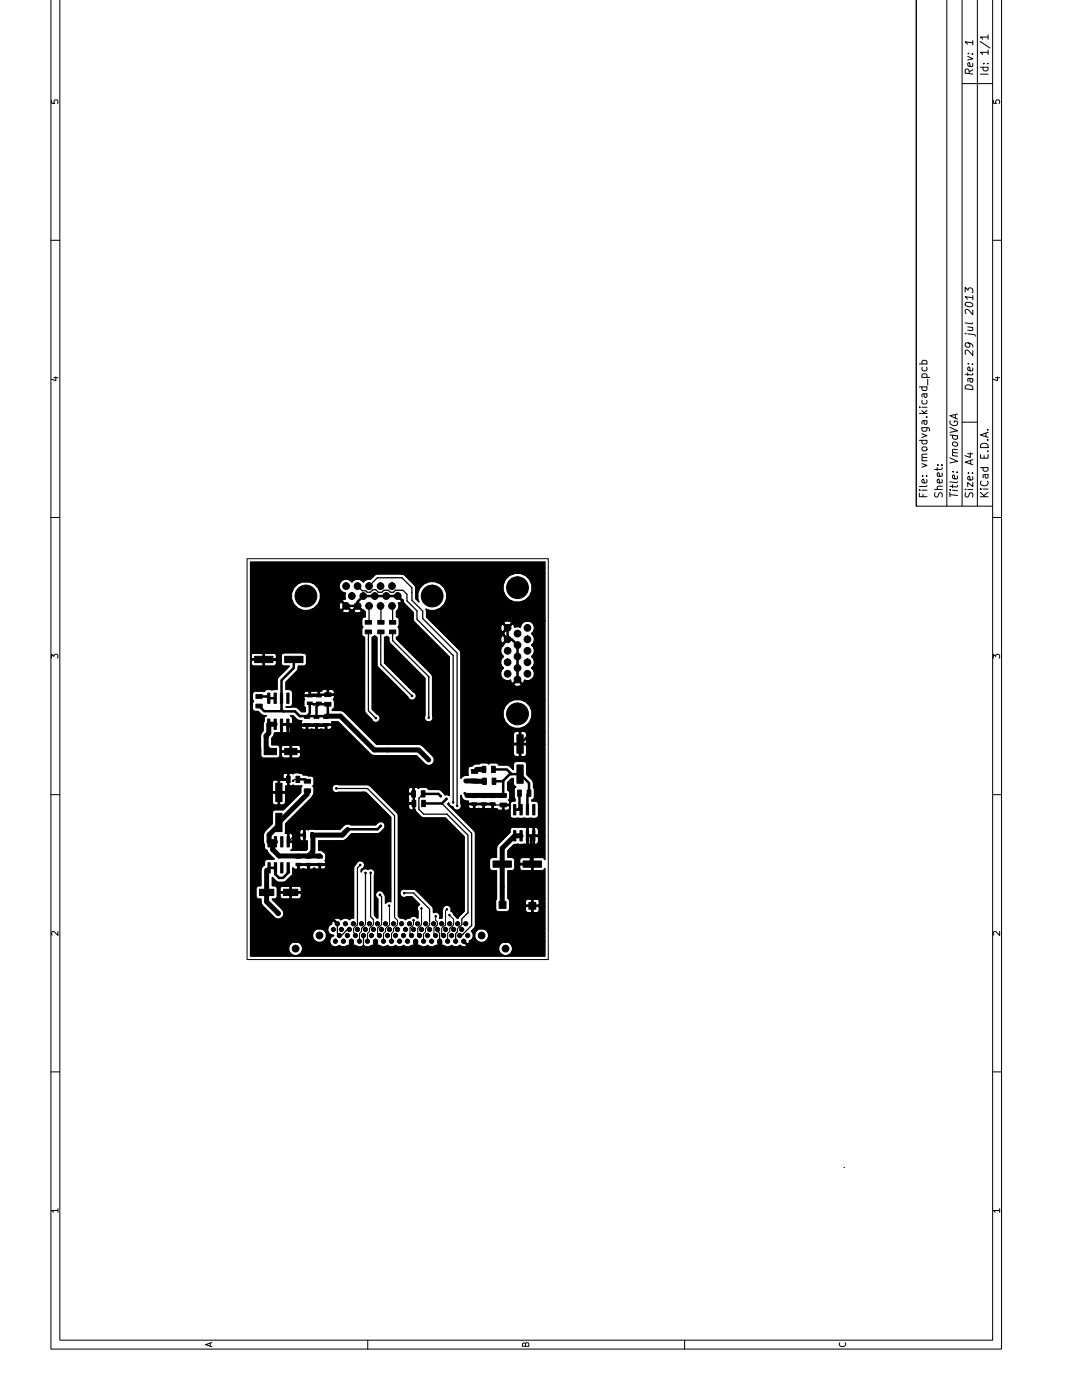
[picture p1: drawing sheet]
<svg xmlns="http://www.w3.org/2000/svg" width="216mm" height="279mm" viewBox="0 0 216 279" stroke-linecap="round" stroke-linejoin="round" font-family="sans-serif">
<g fill="none" stroke="#000" stroke-width=".2">
<path d="M10.2 -.1v269.3h189.6v-269.2M11.9 -.1v267.6h186.2v-267.5M182.8 0v101h15.3M188.9 0v101M192 0v101M195 0v101M10.3 20v.6l.6 .1-.1-.2v-.4l.2-.2 .4 .1 .2 .2-.2 .5M192 16.7h6.1M193.1 11.2l1 .5-1 .3M193.2 10.7h.1M193.4 14.7l-.1-.7-.2-.2h-.4l-.1 .2v.6l1.5 .2M194 10.8h.1"/>
<path d="M194 12.7l.1 .4-.2 .2-.7-.2v-.5l.3-.1 .1 .8M194.1 8.5l-1.5-.1 .4 .4M194.1 8.1v.9M194.1 13.9l-.7 .4M195.6 8.3l1.9 1.3M195.6 14.8h1.6M195.6 13.4h1.6M196.2 13.4l-.1 .5 .3 .2 .7-.1v-.6M196.2 12.7h.2M197 12.7h.2M197.2 10.4h-1.6l.5 .5M197.2 7.4h-1.6l.5 .4"/>
<path d="M197.2 7v.8M197.2 10v.9M198.2 20v.6l.6 .1-.1-.2v-.4l.2-.2 .5 .1 .1 .2-.1 .5M10.2 48h1.7M192.6 58.3v-1l.6 .6 .1-.4 .7 .1 .1 .2-.1 .7M194.1 59.4l-1.5-.2 .4 .5M194.1 59v.8M198.1 48h1.7M10.7 75.4h.9M11.1 75.2v.8l-.9-.3M183.4 77.2h1.6M183.4 72.6h1.6"/>
<path d="M184 75.3h1.5M184 79.9v.4l.2 .3 .7-.1v-.6M184 77.2v.4l.2 .3 .7-.1v-.6M184 73.3v.4l.2 .3 .7-.1v-.6M184 75.3v-.4l.2-.3 .7 .1v.6M184 72.6v-.4l.2-.3 .7 .2v.5M184.3 78.6l.1 .5 .2 .2 .4-.2-.1-.5M185 78.6l-1 .1v.5M185.1 75.7v1.1M192.6 66.6h.1M192.7 60.5a.8 .8 0 0 1 .9-.2 .8 .8 0 0 1 .4 .8 .8 .8 0 0 1-.9 .2 .8 .8 0 0 1-.4-.8zM192.7 77a.88 .88 0 0 1 1-.1 .88 .88 0 0 1 .4 .9l-1.5-.2z"/>
<path d="M193.1 66.6l1.3 .2 .2 .3M193.1 74.4v.6M193.1 65.2l1 .2M193.2 72.6h.1M193.2 68.4l.3 .4v.3l-.3 .2-.5-.2-.1-.4 .1-.2a1.12 1.12 0 0 1 1.4 .5v.3M193.5 75.5l.1 .7 .3 .1 .2-.2-.1-.5M194 72.7h.1M194 65.3l.1 .3-.1 .3h-.9M194 73.4v.6h-.7l-.2-.3 .1-.4h.3l.1 .7M194.1 74.5l-.2 .3-1.3-.1M194.1 75.6h-.9v.5M194.1 64.4l-.2 .2-1.3-.2"/>
<path d="M194.1 70v1l-1.1-1.1h-.3l-.1 .2 .1 .6M194.1 61.9v.9l-1.1-1.1-.3 .1-.1 .2 .1 .6M198.6 75.4h.9M199 75.2v.8l-.9-.3M183.4 81.3h.2M183.4 82.5h1.6M183.4 97.8h.2M183.4 98.4v.7h1.6M183.4 87.9h1.6M184 81.9l.5 .6M184 81.3h1M184 92.5l1 .4-1 .4"/>
<path d="M184 86.6l1 .3-1 .4M184 85.3h1.2l.3 .3-.1 .4M184 97.8h1M184 91.9h1M184 87.9v.4l.2 .3 .7-.1v-.6M184 85.3v.5l.2 .3 .7-.2v-.6M184 95h.2M184.1 89.3h.7l.2 .2-.1 .3-.2 .2-.6-.1-.1-.2zM184.2 98.6v.5M184.3 84l.1 .5 .2 .2 .4-.2-.1-.5M184.8 95h.2M184.8 83.2h.2"/>
<path d="M184.9 95.7l.1 .5-.2 .2-.8-.1v-.6l.3-.1 .2 .8M185 81.9l-.6 .5M185 90.6l-1 .1v.4l.2 .2M185 96.9l-.2 .2h-1.4M185 84h-1v.6M185 91.3l-1 .1v.3l.1 .2M186.5 97.7h1.5M186.6 98.3l-.1 .6 .3 .3 .3-.1 .3-.7h.5l.1 .2-.1 .6M187 93.3v.6M187.1 92.8h.1M187.9 92.8h.1M187.9 95.7l.1 .5-.2 .2-.7-.1v-.6l.3-.1 .1 .8"/>
<path d="M187.9 94.4l.1 .4-.2 .3-.7-.1v-.6l.3-.1 .1 .8M188 93.3l-.2 .4h-1.3M188 97l-.9 .1-.1 .4 .1 .2M189.5 91.4l1.6 .7-1.6 .3M189.5 85.3l1.6 .7-1.6 .3M189.5 86.8l1.6 .2M189.5 97.8h.2M189.5 98.3v.8M189.5 98.7l1.6 .2M189.6 84a.78 .78 0 0 0 .5 .9 .78 .78 0 0 0 1-.4l-.2-.4-.5-.1v.3M190 90.9l1.1 .2M190.1 96.7v.6"/>
<path d="M190.1 97.8l1 .1M190.1 86.9l-.1 .4 .3 .3h.7v-.6M190.1 94.1h.2M190.1 88.3l.2-.1 .6 .2 .2 .2-.1 .3-.2 .2-.6-.2-.2-.2zM190.6 82.7v.8M190.9 94.2h.2M191 95l.1 .4-.3 .2-.7-.2v-.5l.3-.1 .2 .8M191.1 89.7h-1a.38 .38 0 0 0 .2 .6M191.1 82.6l-1.6 .4 1.6 .7M191.1 90.4h-1l-.1 .3 .2 .2M191.1 96.9l-.3 .3-1.3-.2M191.1 96.1l-.3 .2-1.3-.1"/>
<path d="M192 84.3h3M192.6 97.7h.1M192.7 98.3l-.1 .6 .3 .3 .3-.1 .3-.7h.5l.1 .2-.1 .6M193.1 90.6h1M193.1 97.7h1M193.2 94.4h.1M193.6 90.3v1l-1.1-.4M193.7 91.9v.7M194 94.4h.1M194 95.1l.1 .5-.2 .2-.7-.1v-.6h.3l.1 .7M194.1 91.7l-1.5 .5 1.5 .5M194.1 96.3v.8l-1-.8v.8"/>
<path d="M195.6 97.6h.2M195.6 98.3l.9 .8M195.6 90.7v.7h1.6v-.7M195.6 99.1h1.6M195.6 93.3h1.6M195.8 96a.61 .61 0 0 0 0 .8 .61 .61 0 0 0 .7 .2 .57 .57 0 0 0 .6-.3 .57 .57 0 0 0-.1-.7M195.9 88.6a.8 .8 0 0 1 .9-.1 .8 .8 0 0 1 .4 .8h-1.6v-.3zM196.1 97.6h1.1M196.2 93.3l-.1 .5 .3 .2 .7-.1v-.6M196.4 90.9v.5M196.5 94.7l.1 .5 .2 .2 .4-.2-.1-.5M196.7 86.4v.8"/>
<path d="M197 90.1h.2M197 87.8h.2M197 85.8h.2M197.2 94.7l-1 .1v.6M197.2 86.3l-1.6 .5 1.6 .5M197.2 98.3l-.9 .6M10.2 103.3h1.7M49.3 111.5v80M49.3 111.5h60M109.4 111.5v80h-60.1M198.1 103.3h1.7M10.3 131.4v-.8l.5 .4 .1-.4h.5l.2 .2-.2 .6"/>
<path d="M198.2 131.4v-.8l.5 .4 .1-.4h.6l.1 .2-.1 .6M10.2 158.6h1.7M198.1 158.6h1.7M96.5 160.5v.5M11.6 185.9v.8l-.9-.8-.4 .2 .1 .5M70.9 185h.1M70.9 185l-.3 .3v.8l.3 .3v.3M71.3 184.6l-.4 .4M71.7 187.8h.1M72.9 183.7v.8l-.8 .8v.6l-.4 .4v1.5M74.1 185l-.4 .3v.6l-.4 .4v1.5M74.1 185h.1"/>
<path d="M74.5 183.5v1l-.4 .5M75.7 184.9h.1M75.7 184.9l-.4 .4v1l.4 .4M76.1 183.6v.9l-.3 .4M77.3 184.9a.98 .98 0 0 0-.4 1l-.4 .4v1.5M77.3 184.9h.1M77.6 180.8l.1 3.8-.4 .3M78.6 185.9l-.5 .4v1.5M78.7 183.1l.6 .6v.8l-.8 .8v.6M82.5 183.7v.9l-.7 .6v1.2l.3 .3M83.7 184.9h.1M83.7 184.9l-.3 .4v1l.3 .4"/>
<path d="M83.8 184.8l-.1 .1M84.1 181.3v3.3l-.3 .2M85.3 185h.1M85.7 183.8a1.41 1.41 0 0 1-.8 1.5v.7l-.4 .4v1.5M86.9 185l-.3 .2v1.2l.3 .3M86.9 185h.1M86.9 182.9v.8l.4 .3v.6l-.4 .4M87 184.8h.1M88.9 184.5v.1M88.9 184.6l-.8 .7v1l.4 .4M89.2 181.5l-.3 .3v2.8M89.7 182.6l.8 .9v1.1l-.7 .7v.6l-.5 .4v1.6"/>
<path d="M91.7 184.9l-.4 .4v.2M92.1 184.4l-.5 .6M109.2 191.5h.1M199.5 185.9v.8l-.9-.8-.4 .2 .1 .5M10.2 213.9h1.7M198.1 213.9h1.7M168.4 233h.1M11.6 241.6h-1.3l.4 .3M11.6 241.2v.7M199.5 241.6h-1.3l.4 .3M199.5 241.2v.7M41.9 268v.7"/>
<path d="M42.3 267.9l-1.3 .5 1.3 .4M73.4 267.5v1.7M104.9 268.3l.2-.3 .4 .2v.5h-1.3l.2-.6h.4l.1 .6M136.6 267.5v1.7M167.6 268a.6 .6 0 0 0 .4 .8 .6 .6 0 0 0 .7-.6l-.1-.2"/>
</g>
<g fill="#000" stroke="#000" stroke-width=".2">
<path d="M72.5 118.8l.2 .1-.2 .2-.2-.1zM74.8 118.8l.2 .1-.2 .2-.2-.1zM77.1 118.8l.2 .1-.2 .2-.2-.1zM50 112.2h58.7v2.2h-6l-.3 .1h-27.1l-.5 .3-.9 .8h-.5l-.5 .2-.4 .4-.4-.4a1.4 1.4 0 0 0-1.9 .4 1.37 1.37 0 0 0-2.2-.1h-7.5l-1.1 .4a2.94 2.94 0 0 0 0 4.9 2.94 2.94 0 0 0 4.5-1.9 2.94 2.94 0 0 0-3.4-3.4h7.5l-.1 .1a1.39 1.39 0 0 0 1.1 2.2l-.2 .8 .2 .3-.7 .2v.3l.1 .1-.6 .1-.1 .5v.6l.1 .4h.3l.8-.8-.8-.8h.3l1 1h-.3l-.8 .8v.2a1 1 0 0 0 1.6-.2l-.8-.8h.3l.6 .6h.4l1-1 .3 .4h-.3l-.8 .8v.2a1 1 0 0 0 1.5-.2l-.7-.8h.3l1.2 1v1a.64 .64 0 0 0-.7 .8v.9l.2 .4-.2 .3v1.2l.2 .4 .4 .1v3.1l-22.4 .1a.77 .77 0 0 0-.1 1.1h2.2v-1.1l-.2-.1h-1.7h4.1h-1.8l-.1 .1v1.1h2.2l.2-.2a.82 .82 0 0 0-.5-1h1.9l-.2 .1a1.25 1.25 0 0 0-.3 1.3h-5.8l-.2 .2a.82 .82 0 0 0 .5 1h1.7l.2-.1v-1.1h.3v1.1l.1 .1 2-.1a.77 .77 0 0 0 .1-1.1h1.1v.7a.65 .65 0 0 0 .8 .5h.8l-2.3 2.5-.1 2.2h-1.2a1.05 1.05 0 0 0-1.4 .4l-1.8-.1-.4 .3-.1 1.4 .2 .4-.2 .3v1.2a.83 .83 0 0 0 1.1 .5 1.54 1.54 0 0 0 1.7 .8 .8 .8 0 0 0-.5 1.1l-.2 .6v1.3l-.4 .6-.1 .4v4l.5 .5h2.9a.65 .65 0 0 0 .5-.7l-.1-1.7-.4-.3h-1.2v-1.3l.5-.6 .1-.4h1.1l.1-.2v-1.7h2.2l.2-.1a1.24 1.24 0 0 0-.3-1.4h-.1h.5l1 .8 .7 .1-.2 .6 .2 .1h5.9l.2-.1-.1-.3h1.3l.6 .6h-11.8v1.4l.2 .2h.7l.1-.2v-1.4h.3v1.4l.3 .2a.65 .65 0 0 0 .5-.8v-.7l-.2-.1 10 .1h-8l-.2 .1a.62 .62 0 0 0 .6 .7h.4l.1-.2v-.6h.3v.6l.1 .2 .7-.1 .7 .1 .1-.2v-.6h.3v.6l.1 .2 .7-.1 .7 .1 .1-.2v-.6h.3v.6l.1 .2a.71 .71 0 0 0 1-.5l-.2-.3h2.1l3.8 3.8-15.6 .1a.77 .77 0 0 0-.1 1.2h1.6v-1.1l-.1-.2h-1.2h2.9h-1.2l-.1 .2v1.1h1.6l.2-.2a.82 .82 0 0 0-.5-1.1h12.5l1.5 1.5h-17.2l-.2 .2a.82 .82 0 0 0 .5 1h1.2l.1-.1v-1.1h.3v1.1l.1 .1 1.4-.1a.77 .77 0 0 0 .1-1.1h13.7l.7 .6 .5 .1h8.4l1.6 1.7a1.14 1.14 0 0 0 1.7 0 1.14 1.14 0 0 0 0-1.6l-2.4-2.3-8.8-.1-6.5-6.4-.8-.3h-1.6v-.2l.4-.5v-1.1l-.2-.4a.52 .52 0 0 0 .1-.8h-1.3v-1.1l-.2-.1h-.5l-.4 .3h-3.1a.5 .5 0 0 0-.3 .8h.9v-.7l-.3-.1h.9l-.4 .1v.7h1.6v-.7l-.3-.1h.9l-.4 .1v1h-2.9l-.2 .1 .2 .5-.2 .3v.9l.3 .4v.8h-.7l-1-.8-2.1-.1h.8l.4-.3 .1-2.7a.65 .65 0 0 0-.8-.5h-.5v-1.5l2.2-2.2 .1-.3 .1-.7h1.2l.4-.2 .1-1.9a.65 .65 0 0 0-.8-.5h12.4v7.3h-7.1l-.2 .1v.8h1.1l.1-.1a.66 .66 0 0 0-.7-.8h6.8v4.5l1.5 1.7a.87 .87 0 0 0 1.4 .1 .87 .87 0 0 0-.5-1.4l-.9-1v-14.3l.5-.3 .4 .3 .1 5.7 6.2 6.5a.87 .87 0 0 0 1.4 0 .87 .87 0 0 0-.4-1.3l-5.8-5.8v-5.1l.5-.2 .4 .2a1.19 1.19 0 0 0 .2 1.2l7 7v7.4a.87 .87 0 0 0 .8 1.3 .87 .87 0 0 0 .7-1.3v-8.1l-7.2-7.2 .1-.3a.65 .65 0 0 0 .5-.8v-.9l-.3-.3 .3-.4v-1.2l-.3-.4-.3-.1v-1.1a1.31 1.31 0 0 0 .4-1.7l.6-.1 .1-.3-1-.9 .2-.2 1 .9 .3 .7 1.7 1.8v1.4l.3 .5 7 7v23.1h-30.8l-.4 .3-.4-.3-1.4 .1a.77 .77 0 0 0-.1 1.1h.8v-1l-.4-.2h1.1l-.4 .2v1.2h-2.6a.65 .65 0 0 0-.8 .5v1.8l.2 .1h1v-2.2l-.4-.2h1.1l-.4 .2v2.2h1l.2-.1v-1l.4-.2v-1l-1.2-.1h1.5v1.1a.72 .72 0 0 0 .9 0l.3 .2h1.4a1.23 1.23 0 0 0-.3 1.3l-5.5 .1-.2 .1v1.8a.74 .74 0 0 0 1.2 .3v-2.2h.3v2.2l.1 .2a.82 .82 0 0 0 1.1-.5v-1.8l-.2-.1h3.1l-3.4 3.3h-1.7l-.4 .3-.1 2.5-1.7 1.8a3.4 3.4 0 0 0 .2 2.4l.1 .9 .4 .2 .3 .7 1.1 1.1-1.7 .1a1.01 1.01 0 0 0-.2 1l-.6 .7-.1 .4v3.1l-.8 .1-.2 .4v1.6a.75 .75 0 0 0 1 .5l.1 1 .2 .4 2.2 2.2a1.14 1.14 0 0 0 1.7 .2 1.14 1.14 0 0 0 0-1.7l-2-2 .5-.1 .4-.2 .1-1.9a.75 .75 0 0 0-1-.5v-1.7a1.96 1.96 0 0 0 2.8 .7l1.2-1.1 .1-1.5 .5 .3h.4l.1-.2v-.9h5.5l.1-.2-.1-.5a1.36 1.36 0 0 0-1.3-2v-1.9h4.7a1.89 1.89 0 0 0 1.3-.9l.5-.5 5.5-.1 1-.8a.89 .89 0 0 0 0-1.3 .89 .89 0 0 0-1.2 0l-.5 .4h-4.9a1.08 1.08 0 0 0-1.4 .1l-.8 .8h-5.1a1.23 1.23 0 0 0-1.2 .1l-.3-.1h-.9l-.4 .2-.1 .6h-2l-.2 .1v1.5h.7l.1-.2a1.24 1.24 0 0 0-.2-1.3l-.3-.1h1.9l.1 .2h.7v-.9l-.3-.1h.9l-.3 .1v1.2h-1l-.1 .1v.5a.5 .5 0 0 0 .8 .3v-.9h.3v.9l.1 .2 .3-.1v1.7l-.2 .2h-3.1l.2-.1a1.24 1.24 0 0 0 .2-1.3l-.1-.2h-.9v-1.7l-.2-.1h-.3l.1-1.9 5.1-5.1 .5-.7 .1-1.3-.3-.4 .3-.4v-1.2a.85 .85 0 0 0-1.2-.5l-1-.1-.3-.4-.4-.1h29.9v4.6l-.4-.2h-.5l-1-1h-2.3a.63 .63 0 0 0-.7-.5h-.9l-.4 .3-.4-.3h-1.1a.74 .74 0 0 0-.4 1.2h.8v-1l-.4-.2h1.1l-.4 .2v1.3h-1.1l-.2 .1 .1 1.4 .2 .1h.8l-.1-1.6h.3v1.9h-1l-.2 .1 .1 .8a.54 .54 0 0 0 .9 .1v-1h.2v1l.2 .3 1.3 1.4h4.7l3.7 3.8v14.8l-1.2 1.4h-.2l-.7-.7-.1-.4-.4-.3a.88 .88 0 0 0-.7-1.2 .88 .88 0 0 0-1 .9l-.1 1.7-.5 .1a.87 .87 0 0 0-.2-1.1 .87 .87 0 0 0-1-.1v-.7l-.2-.5-3.3-3.2-.5-.2-1.7-.1a.88 .88 0 0 0-1 1 .88 .88 0 0 0 1.4 .6h1l1.5 1.5a.85 .85 0 0 0-.3 1.3v1.4h-.1a.87 .87 0 0 0-1.5 0h-.3l-.6 .3-.6-.3h-.4l-.4-.3-.1-20.4-5.8-5.8-6.1-.1-.2-.1a.87 .87 0 0 0-1.1 1 .87 .87 0 0 0 1.3 .6h5.5l5 5v16.9l-.5-.1-.6 .4v-1.3l-.3-.7a.87 .87 0 0 0-1.4-.4 .87 .87 0 0 0 .2 1.5v3.8h-.2l-.5-.6 .1-8.2a.89 .89 0 0 0-.4-.9 .89 .89 0 0 0-1 0 .87 .87 0 0 0-1.3 .5v-.5a.87 .87 0 0 0 .4-1.5 .87 .87 0 0 0-1.4 .4l-.3 .3h-11.1v.6l.1 .2 .8-.2 .7 .2 .1-.2v-.6h.3v.6l.1 .2h.5l.4-.3 .4 .3h.4l.2-.2v-.6h.2v.6a.57 .57 0 0 0 .8 .1 .57 .57 0 0 0 .2-.7h5.9l-.2 .5v3.6h-14.2a.74 .74 0 0 0-.4 1.2h1.9v-1.1l-.2-.1h-1.3h3.2h-1.3l-.2 .1v1.1h1.9l.1-.2a.82 .82 0 0 0-.5-1h11v1.4h-14.6l-.1 .2a.82 .82 0 0 0 .5 1h1.3l.2-.1v-1.1h.2v1.1l.2 .1 1.6-.1a.77 .77 0 0 0 .1-1.1h10.6v5l-.9 .3-.1-.1a1.84 1.84 0 0 0-1.7 .2v-.3l-.4-.1-.8 .1v.3l.8 .8-.2 .1-.8-.8-.2 .1-.1 .6-.6 .5-.2 .4h-1.9a1.4 1.4 0 0 0-1.1 1.2 1.4 1.4 0 0 0 .7 1.4h-4.4l-.5 .2a1.41 1.41 0 0 0 0 2.4 1.41 1.41 0 0 0 2.2-.9 1.41 1.41 0 0 0-1.7-1.7h4.4l.4 .2a1.41 1.41 0 0 0 1.7-1.4 1.41 1.41 0 0 0-1.7-1.4h1.9v.4a1.11 1.11 0 0 0 1.2 .9v.2l-.3 .1a1.15 1.15 0 0 0-.3 1.7 1.15 1.15 0 0 0 1.7 .1 1.08 1.08 0 0 0 1.6 0l.2-.1v.3l.5 .1 .7-.1v-.3l.4 .2a1.1 1.1 0 0 0 1.4-.1 1.08 1.08 0 0 0 1.6 0l.2-.1v.3l.5 .1 .7-.1v-.3l.4 .2a1.1 1.1 0 0 0 1.4-.1 1.08 1.08 0 0 0 1.6 0 1.08 1.08 0 0 0 1.6 0 1.08 1.08 0 0 0 1.6 0l.2-.1v.3l.5 .1 .7-.1v-.3l.4 .2a1.1 1.1 0 0 0 1.4-.1 1.08 1.08 0 0 0 1.6 0l.2-.1v.3l.5 .1 .7-.1v-.3l.4 .2a1.1 1.1 0 0 0 1.4-.1 1.08 1.08 0 0 0 1.6 0l.2-.1v.3l.5 .1 .7-.1v-.3l-.8-.8 .2-.1 .8 .8 .2-.1 .2-.6 .3-.1a1.14 1.14 0 0 0 .1-1.9l.5-.5 .3-.6v-18.4l-.3-.5-5.3-5.3 .3-.2a.83 .83 0 0 0 .8 .7 .87 .87 0 0 0 1.1 .7 .87 .87 0 0 0 .5-1.3v-1.6a1.29 1.29 0 0 0 1.5 1.1l-.1 .3 .2 .1h4.9v.3h-4.9a.57 .57 0 0 0 .1 .7 .57 .57 0 0 0 .8 0v-.7h.2v.7l.2 .1 .7-.1 .6 .1 .2-.1v-.7h.2v.7l.2 .1h1.2l.2-.1v-.7h.2v.7l.2 .1 .6 .1a.77 .77 0 0 0 1.1 .1v-1.1h1.3a.52 .52 0 0 0-.1-.8l.2-.4v-1.1l-.4-.5v-1.5l.8-.8h.3v1.1l.5 .5-.3 .5v1.6l.2 .4v.4l-.8 .1-.2 .4v.4h-1.3v.8a.66 .66 0 0 0 .9 .1 .66 .66 0 0 0 .2-.9h.2v2a1.07 1.07 0 0 0 1.5 .5l3.9-.1 .2-.4 .1-2.4a.65 .65 0 0 0-.8-.5h-.6v-.3l.5-.5v-1.6l-.2-.4a1.62 1.62 0 0 0-.2-1.4l-1.1-1.1v-2.1a.65 .65 0 0 0-.8-.5l-1.6 .1-.3 .4v1.1l-.9-.9h-2a.63 .63 0 0 0-.7-.5h-.9l-.4 .3-.1-.2a5.5 5.5 0 0 0-3.1 .5l-.4 .1a.65 .65 0 0 0-.5 .7v1.1a1.3 1.3 0 0 0-1.4 .6v-25l-.3-.5-6.6-6.7-.1-1.5 .7 .2a2.93 2.93 0 0 0 3.5-2.8 2.93 2.93 0 0 0-3.5-2.9 2.93 2.93 0 0 0-2.1 4l-.6-.6-.1-2.5-2.2-2.2-.5-.3h22.2a2.93 2.93 0 0 0-1.6 4.4 2.93 2.93 0 0 0 4.6 .5 2.93 2.93 0 0 0-.5-4.6l-1.1-.4h-1.1h6v9.5h-7.8l-.3 .2-.1 .2 .2 .2-.6 .1-.2 .5 .2 .9 .2 .1 .8-.8-.8-.8h.4l.6 .6 .8-.8-.1-.2-.5-.2h7.2h-3.7l-.5 .2-.4 .4-.2 .7-.9-.1-.3 .1-.2-.6-.2-.1-1.8 1.8v.3l.2 .2-.6 .1-.2 .5 .2 .9 .2 .1 .8-.8-.8-.8h.4l.8 .8-1 1v.1a1.4 1.4 0 0 0 0 2.3 1.39 1.39 0 0 0 0 2.3 1.39 1.39 0 0 0-.4 1.9 1.39 1.39 0 0 0 1.8 .5l.2 .6 .2 .1 1-1 .3 .4h-.3l-.8 .8v.2a1 1 0 0 0 1.6-.2l-.8-.8h.3l.6 .6 .3-.1 .2-.6a1.39 1.39 0 0 0 1.8-.5 1.39 1.39 0 0 0-.4-1.9 1.39 1.39 0 0 0 0-2.3 1.39 1.39 0 0 0 0-2.3 1.39 1.39 0 0 0 0-2.2 1.41 1.41 0 0 0 .4-1.8 1.41 1.41 0 0 0-1.5-.8h3.7v15.7h-6l-1.1 .4a2.94 2.94 0 0 0 0 4.9 2.94 2.94 0 0 0 4.5-1.8 2.94 2.94 0 0 0-3.4-3.5h6v6.4h-5.8l-.5 .5v1.7l.2 .2h1v-2.3l-.4-.1h1.1l-.4 .1v2.3h1l.2-.2v-1.7a.65 .65 0 0 0-.8-.5h4.4v2.6h-6.1l-.2 .2 .1 1.9a.77 .77 0 0 0 1.1 .2v-2.3h.3v2.3l.2 .1a.82 .82 0 0 0 1-.5v-1.7l-.2-.2h3.8v16.5h-5.6a1.16 1.16 0 0 0-1.2 .2l-.1 .8-2.6 2.8-.1 2.2h-.9a.65 .65 0 0 0-.5 .8l.1 1.6 .4 .3h.9v5.6l-.2 .3v1.8a.65 .65 0 0 0 .7 .5h1.6l.5-.5v-1.8l-.4-.4v-5.5h.9l.4-.3 .1-1.9-.5-.5h-.9v-1.3l1.3-1.3h2.4l.1-.1v-3.2l-.3-.1h.9l-.3 .1v1.5h1v-1.5l-.3-.1h.8l-.3 .1v1.5h.7l.1-.2 .1-.7a.65 .65 0 0 0-.6-.7h1.8v1.8h-3.3v1.5l.1 .1h.7l.2-.1v-1.5h.2v1.5l.2 .1a.63 .63 0 0 0 .7-.7l-.1-.7-.1-.2h1.4v4.7l-.5-.5h-4a.74 .74 0 0 0-.4 1.2h2.3v-1l-.2-.2h-1.7h4h-1.7l-.2 .2 .1 1.3h-2.6l-.1 .1a.82 .82 0 0 0 .5 1.1h1.7l.2-.2v-1h.2v1l.2 .2h1.7l.5-.5v6.1h-3.1a.65 .65 0 0 0-.8 .5v.6l.2 .1h1.1v-1.1l-.2-.1h-.3h1.3h-.4l-.2 .1v1.1h1.2l.1-.1-.1-.9-.6-.2h1.8v1.5h-3.7l-.2 .2v.6a.79 .79 0 0 0 1.3 .3v-1.1h.2v1.1l.2 .2a.86 .86 0 0 0 1.1-.5v-.6l-.1-.2h1.2v4.4h-12.9l-.5 .2a1.41 1.41 0 0 0 0 2.4 1.41 1.41 0 0 0 2.2-.9 1.41 1.41 0 0 0-1.7-1.7h12.9v2.6h-8.1l-.5 .2a1.41 1.41 0 0 0 0 2.4 1.41 1.41 0 0 0 2.2-.9 1.41 1.41 0 0 0-1.7-1.7h8.1v2.9h-58.7zM51.1 138.6h1.2v.8h-1.2zM53.4 138.3h.5v2.1h-.5zM50.8 131h3.7v1.2h-3.7zM54.7 138.3h.4v2.1h-.4zM56 138.3h.4v2.1h-.4zM57.2 138.3h.5v2.1h-.5zM56.8 131h3.7v1.2h-3.7zM61.3 138.6h1v.5h-1z"/>
<path d="M63.1 138.6h1v.5h-1zM64.8 138.3h1.2v.7h-1.2zM72.9 123.8h1.2v.8h-1.2zM72.9 125.7h1.2v.8h-1.2zM75.4 123.8h1.2v.8h-1.2zM75.4 125.7h1.2v.8h-1.2zM77.7 123.8h1.3v.8h-1.3zM77.7 125.7h1.3v.8h-1.3zM103.3 133.1l.2 .2-.2 .2-.2-.2zM103.3 130.8l.2 .2-.2 .2-.2-.2zM103.3 128.5l.2 .2-.2 .2-.2-.1zM51.1 140.5h1.2v.8h-1.2z"/>
<path d="M52.7 149.4h2.5v1.2h-2.5zM53.4 143.5h.5v2.1h-.5zM54.7 143.5h.4v2.1h-.4zM55 156.3h1.3v3.7h-1.3zM56 143.5h.4v2.1h-.4zM56.8 149.4h2.5v1.2h-2.5zM57.2 143.5h.5v2.1h-.5zM57.2 154.9h.7v1.3h-.7zM59.1 154.9h.7v1.3h-.7zM60.8 142.9h1v.5h-1zM60.8 144.4h1v.5h-1zM60.7 157.5h1.3v.7h-1.3z"/>
<path d="M60.7 155.5h1.3v.8h-1.3zM61.3 140.1h1v.5h-1zM62.7 142.9h1v.5h-1zM62.7 144.4h1v.5h-1zM63.1 140.1h1v.5h-1zM64.6 142.9h1v.5h-1zM64.6 144.4h1v.5h-1zM64.8 140.2h1.2v.7h-1.2zM82.2 157.8h.7v1.3h-.7zM84.1 157.8h.7v1.3h-.7zM94.1 158.7h1v.5h-1zM94.1 155.5h1.2v.7h-1.2z"/>
<path d="M94.1 153.6h1.2v.7h-1.2zM96 158.7h1v.5h-1zM96.2 152.9h.7v1.3h-.7zM96.3 155.3h.7v1.2h-.7zM97.8 158.7h1v.5h-1zM98.1 152.9h.7v1.3h-.7zM98.2 155.3h.7v1.2h-.7zM99.8 158.4h1.2v.7h-1.2zM103.1 152.7h1.3v3.6h-1.3zM103.1 146.7h1.3v3.6h-1.3zM103.3 157.7h.7v1.2h-.7zM105.2 157.7h.7v1.2h-.7z"/>
<path d="M51.8 177.5h2.8v1.2h-2.8zM53.5 167h.4v2h-.4zM53.5 172.2h.4v2h-.4zM55 162.3h1.3v3.7h-1.3zM54.7 167h.5v2h-.5zM54.7 172.2h.5v2h-.5zM56 167h.5v2h-.5zM56 172.2h.5v2h-.5zM56.6 177.5h2.8v1.2h-2.8zM57.3 167h.4v2h-.4zM57.3 172.2h.4v2h-.4zM59.1 170.8h1v.5h-1z"/>
<path d="M59.1 172.3h1v.5h-1zM60.5 166.2h.5v1h-.5zM61.1 170.8h1v.5h-1zM61.1 172.3h1v.5h-1zM62 166.2h.5v1h-.5zM63.3 170.8h1v.5h-1zM63.3 172.3h1v.5h-1zM82.2 159.7h.8v1.3h-.8zM84.1 159.7h.8v1.3h-.8zM94.1 160.2h1v.5h-1zM96 160.2h1v.5h-1zM97.8 160.2h1v.5h-1z"/>
<path d="M98.4 171.8h3.6v1.3h-3.6zM99.8 160.3h1.2v.7h-1.2zM102.5 165.8h.4v2h-.4zM102.5 160.6h.4v2h-.4zM103.8 165.8h.4v2h-.4zM103.8 160.6h.4v2h-.4zM104.4 171.8h3.6v1.3h-3.6zM105 165.8h.5v2h-.5zM105 160.6h.5v2h-.5zM106.3 165.8h.4v2h-.4zM106.3 160.6h.4v2h-.4zM67.7 186.5l.2 .2-.2 .2-.2-.2z"/>
<path d="M69.5 185.5l.2-.2 .2 .3-.1 .1zM70.1 187.7l.2 .1-.2 .2-.2-.1zM72.1 184.2h.1l-.1 .2zM72.4 186.6h.2l-.1 .3zM74.4 185.6l.2-.2v.3zM74.9 187.7l.2 .1-.2 .2-.2-.1zM77.3 186.5l.1 .1-.1 .3zM82.5 185.5l.2-.1-.1 .3zM82.9 187.7l.2 .1-.2 .2-.2-.1zM85.3 186.6l.2 .1-.2 .2zM87.3 185.5l.1-.1v.3zM87.7 187.7l.2 .1-.2 .2-.2-.1z"/>
<path d="M89.6 184.3l.2-.1-.2 .2zM90 186.6h.2l-.1 .3zM99.6 179.9h1.4v1.4h-1.4zM105.5 180.1h1.4v1.4h-1.4z"/>
<circle cx="61" cy="119" r="2.18"/>
<circle cx="69.1" cy="117" r=".67"/>
<circle cx="70.2" cy="119" r=".67"/>
<circle cx="71.3" cy="117" r=".67"/>
<circle cx="72.5" cy="119" r=".67"/>
<circle cx="73.6" cy="117" r=".67"/>
<circle cx="74.8" cy="119" r=".67"/>
<circle cx="75.9" cy="117" r=".67"/>
<circle cx="77.1" cy="119" r=".67"/>
<circle cx="78.2" cy="117" r=".67"/>
<circle cx="79.4" cy="119" r=".67"/>
<circle cx="86.2" cy="119" r="2.18"/>
<circle cx="103.3" cy="117.3" r="2.18"/>
<circle cx="69.1" cy="120.9" r=".67"/>
<circle cx="71.3" cy="120.9" r=".67"/>
<circle cx="73.6" cy="120.9" r=".67"/>
<circle cx="75" cy="138.9" r=".15"/>
<circle cx="75.9" cy="120.9" r=".67"/>
<circle cx="78.2" cy="120.9" r=".67"/>
<circle cx="79.5" cy="138.7" r=".15"/>
<circle cx="82.2" cy="138.9" r=".15"/>
<circle cx="83.9" cy="138.7" r=".15"/>
<circle cx="87.5" cy="138.7" r=".15"/>
<circle cx="101.3" cy="125.3" r=".67"/>
<circle cx="101.3" cy="127.6" r=".67"/>
<circle cx="101.3" cy="132.2" r=".67"/>
<circle cx="101.3" cy="129.9" r=".67"/>
<circle cx="101.3" cy="134.5" r=".67"/>
<circle cx="103.3" cy="128.7" r=".67"/>
<circle cx="103.3" cy="135.6" r=".67"/>
<circle cx="103.3" cy="133.3" r=".67"/>
<circle cx="103.3" cy="126.4" r=".67"/>
<circle cx="103.3" cy="131" r=".67"/>
<circle cx="105.2" cy="134.5" r=".67"/>
<circle cx="105.2" cy="127.6" r=".67"/>
<circle cx="105.2" cy="129.9" r=".67"/>
<circle cx="105.2" cy="125.3" r=".67"/>
<circle cx="105.2" cy="132.2" r=".67"/>
<circle cx="53.1" cy="147.1" r=".15"/>
<circle cx="58.5" cy="155.9" r=".15"/>
<circle cx="67.1" cy="157.4" r=".15"/>
<circle cx="70.4" cy="143" r=".15"/>
<circle cx="72.4" cy="158.2" r=".15"/>
<circle cx="75" cy="143.3" r=".15"/>
<circle cx="75.9" cy="151.5" r=".15"/>
<circle cx="77.2" cy="149.7" r=".15"/>
<circle cx="78.4" cy="151.6" r=".15"/>
<circle cx="79.8" cy="149.7" r=".15"/>
<circle cx="81" cy="151.6" r=".15"/>
<circle cx="82.7" cy="149.8" r=".15"/>
<circle cx="83.7" cy="151.5" r=".15"/>
<circle cx="85.6" cy="151.7" r=".15"/>
<circle cx="85.6" cy="143.2" r=".15"/>
<circle cx="87.9" cy="158.9" r=".15"/>
<circle cx="88" cy="154.3" r=".15"/>
<circle cx="88.1" cy="156.9" r=".15"/>
<circle cx="89.1" cy="159.4" r=".15"/>
<circle cx="92.7" cy="158.3" r=".15"/>
<circle cx="92.9" cy="155.8" r=".15"/>
<circle cx="103.3" cy="142.5" r="2.18"/>
<circle cx="107.6" cy="146" r=".15"/>
<circle cx="69.4" cy="165.5" r=".15"/>
<circle cx="71.1" cy="167.5" r=".15"/>
<circle cx="71.9" cy="172.6" r=".15"/>
<circle cx="72.9" cy="174.2" r=".15"/>
<circle cx="74" cy="174.2" r=".15"/>
<circle cx="75.8" cy="178.6" r=".15"/>
<circle cx="76" cy="164.8" r=".15"/>
<circle cx="80.5" cy="169.3" r=".15"/>
<circle cx="80.7" cy="178.3" r=".15"/>
<circle cx="87.8" cy="164.1" r=".15"/>
<circle cx="90.4" cy="160.1" r=".15"/>
<circle cx="91.2" cy="160.8" r=".15"/>
<circle cx="55.5" cy="182.3" r=".15"/>
<circle cx="59" cy="189.3" r=".67"/>
<circle cx="63.7" cy="186.7" r=".67"/>
<circle cx="66.5" cy="185.5" r=".43"/>
<circle cx="66.9" cy="187.8" r=".43"/>
<circle cx="67.3" cy="184.4" r=".43"/>
<circle cx="67.7" cy="186.7" r=".43"/>
<circle cx="68.1" cy="185.5" r=".43"/>
<circle cx="68.5" cy="187.8" r=".43"/>
<circle cx="68.9" cy="184.4" r=".43"/>
<circle cx="69.3" cy="186.7" r=".43"/>
<circle cx="69.7" cy="185.5" r=".43"/>
<circle cx="70.1" cy="187.8" r=".43"/>
<circle cx="70.5" cy="184.4" r=".43"/>
<circle cx="70.9" cy="186.7" r=".43"/>
<circle cx="71.3" cy="185.5" r=".43"/>
<circle cx="71.7" cy="187.8" r=".43"/>
<circle cx="72.1" cy="184.4" r=".43"/>
<circle cx="72.5" cy="186.7" r=".43"/>
<circle cx="72.9" cy="185.5" r=".43"/>
<circle cx="73.3" cy="187.8" r=".43"/>
<circle cx="73.7" cy="184.4" r=".43"/>
<circle cx="74.1" cy="186.7" r=".43"/>
<circle cx="74.5" cy="185.5" r=".43"/>
<circle cx="74.9" cy="187.8" r=".43"/>
<circle cx="75.3" cy="184.4" r=".43"/>
<circle cx="75.7" cy="186.7" r=".43"/>
<circle cx="76.1" cy="185.5" r=".43"/>
<circle cx="76.5" cy="187.8" r=".43"/>
<circle cx="76.9" cy="184.4" r=".43"/>
<circle cx="77.3" cy="186.7" r=".43"/>
<circle cx="77.6" cy="180.8" r=".15"/>
<circle cx="77.7" cy="185.5" r=".43"/>
<circle cx="78.1" cy="187.8" r=".43"/>
<circle cx="78.5" cy="184.4" r=".43"/>
<circle cx="78.9" cy="186.7" r=".43"/>
<circle cx="79.3" cy="185.5" r=".43"/>
<circle cx="79.7" cy="187.8" r=".43"/>
<circle cx="80.1" cy="184.4" r=".43"/>
<circle cx="80.5" cy="186.7" r=".43"/>
<circle cx="80.9" cy="185.5" r=".43"/>
<circle cx="81.3" cy="187.8" r=".43"/>
<circle cx="81.7" cy="184.4" r=".43"/>
<circle cx="82.1" cy="186.7" r=".43"/>
<circle cx="82.5" cy="185.5" r=".43"/>
<circle cx="82.5" cy="183.7" r=".15"/>
<circle cx="82.9" cy="187.8" r=".43"/>
<circle cx="83.3" cy="184.4" r=".43"/>
<circle cx="83.7" cy="186.7" r=".43"/>
<circle cx="84.1" cy="181.3" r=".15"/>
<circle cx="84.1" cy="185.5" r=".43"/>
<circle cx="84.5" cy="187.8" r=".43"/>
<circle cx="84.9" cy="184.4" r=".43"/>
<circle cx="85.3" cy="186.7" r=".43"/>
<circle cx="85.7" cy="185.5" r=".43"/>
<circle cx="86.1" cy="187.8" r=".43"/>
<circle cx="86.5" cy="184.4" r=".43"/>
<circle cx="86.9" cy="186.7" r=".43"/>
<circle cx="86.9" cy="182.9" r=".15"/>
<circle cx="87.3" cy="185.5" r=".43"/>
<circle cx="87.7" cy="187.8" r=".43"/>
<circle cx="88.1" cy="184.4" r=".43"/>
<circle cx="88.5" cy="186.7" r=".43"/>
<circle cx="88.9" cy="185.5" r=".43"/>
<circle cx="89.2" cy="181.5" r=".15"/>
<circle cx="89.3" cy="187.8" r=".43"/>
<circle cx="89.7" cy="182.6" r=".15"/>
<circle cx="89.7" cy="184.4" r=".43"/>
<circle cx="90.1" cy="186.7" r=".43"/>
<circle cx="90.5" cy="185.5" r=".43"/>
<circle cx="90.9" cy="187.8" r=".43"/>
<circle cx="91.3" cy="184.4" r=".43"/>
<circle cx="91.7" cy="186.7" r=".43"/>
<circle cx="92.1" cy="185.5" r=".43"/>
<circle cx="92.5" cy="187.8" r=".43"/>
<circle cx="92.9" cy="184.4" r=".43"/>
<circle cx="93.3" cy="186.7" r=".43"/>
<circle cx="96.1" cy="186.7" r=".67"/>
<circle cx="100.9" cy="189.3" r=".67"/>
</g>
<g fill="none" stroke="#000" stroke-width=".25">
<path d="M50 112.2h58.7v2.2h-6l-.3 .1h-27.1l-.5 .3-.9 .8h-.5l-.5 .2-.4 .4-.4-.4a1.4 1.4 0 0 0-1.9 .4 1.37 1.37 0 0 0-2.2-.1h-7.5l-1.1 .4a2.94 2.94 0 0 0 0 4.9 2.94 2.94 0 0 0 4.5-1.9 2.94 2.94 0 0 0-3.4-3.4h7.5l-.1 .1a1.39 1.39 0 0 0 1.1 2.2l-.2 .8 .2 .3-.7 .2v.3l.1 .1-.6 .1-.1 .5v.6l.1 .4h.3l.8-.8-.8-.8h.3l1 1h-.3l-.8 .8v.2a1 1 0 0 0 1.6-.2l-.8-.8h.3l.6 .6h.4l1-1 .3 .4h-.3l-.8 .8v.2a1 1 0 0 0 1.5-.2l-.7-.8h.3l1.2 1v1a.64 .64 0 0 0-.7 .8v.9l.2 .4-.2 .3v1.2l.2 .4 .4 .1v3.1l-22.4 .1a.77 .77 0 0 0-.1 1.1h2.2v-1.1l-.2-.1h-1.7h4.1h-1.8l-.1 .1v1.1h2.2l.2-.2a.82 .82 0 0 0-.5-1h1.9l-.2 .1a1.25 1.25 0 0 0-.3 1.3h-5.8l-.2 .2a.82 .82 0 0 0 .5 1h1.7l.2-.1v-1.1h.3v1.1l.1 .1 2-.1a.77 .77 0 0 0 .1-1.1h1.1v.7a.65 .65 0 0 0 .8 .5h.8l-2.3 2.5-.1 2.2h-1.2a1.05 1.05 0 0 0-1.4 .4l-1.8-.1-.4 .3-.1 1.4 .2 .4-.2 .3v1.2a.83 .83 0 0 0 1.1 .5 1.54 1.54 0 0 0 1.7 .8 .8 .8 0 0 0-.5 1.1l-.2 .6v1.3l-.4 .6-.1 .4v4l.5 .5h2.9a.65 .65 0 0 0 .5-.7l-.1-1.7-.4-.3h-1.2v-1.3l.5-.6 .1-.4h1.1l.1-.2v-1.7h2.2l.2-.1a1.24 1.24 0 0 0-.3-1.4h-.1h.5l1 .8 .7 .1-.2 .6 .2 .1h5.9l.2-.1-.1-.3h1.3l.6 .6h-11.8v1.4l.2 .2h.7l.1-.2v-1.4h.3v1.4l.3 .2a.65 .65 0 0 0 .5-.8v-.7l-.2-.1 10 .1h-8l-.2 .1a.62 .62 0 0 0 .6 .7h.4l.1-.2v-.6h.3v.6l.1 .2 .7-.1 .7 .1 .1-.2v-.6h.3v.6l.1 .2 .7-.1 .7 .1 .1-.2v-.6h.3v.6l.1 .2a.71 .71 0 0 0 1-.5l-.2-.3h2.1l3.8 3.8-15.6 .1a.77 .77 0 0 0-.1 1.2h1.6v-1.1l-.1-.2h-1.2h2.9h-1.2l-.1 .2v1.1h1.6l.2-.2a.82 .82 0 0 0-.5-1.1h12.5l1.5 1.5h-17.2l-.2 .2a.82 .82 0 0 0 .5 1h1.2l.1-.1v-1.1h.3v1.1l.1 .1 1.4-.1a.77 .77 0 0 0 .1-1.1h13.7l.7 .6 .5 .1h8.4l1.6 1.7a1.14 1.14 0 0 0 1.7 0 1.14 1.14 0 0 0 0-1.6l-2.4-2.3-8.8-.1-6.5-6.4-.8-.3h-1.6v-.2l.4-.5v-1.1l-.2-.4a.52 .52 0 0 0 .1-.8h-1.3v-1.1l-.2-.1h-.5l-.4 .3h-3.1a.5 .5 0 0 0-.3 .8h.9v-.7l-.3-.1h.9l-.4 .1v.7h1.6v-.7l-.3-.1h.9l-.4 .1v1h-2.9l-.2 .1 .2 .5-.2 .3v.9l.3 .4v.8h-.7l-1-.8-2.1-.1h.8l.4-.3 .1-2.7a.65 .65 0 0 0-.8-.5h-.5v-1.5l2.2-2.2 .1-.3 .1-.7h1.2l.4-.2 .1-1.9a.65 .65 0 0 0-.8-.5h12.4v7.3h-7.1l-.2 .1v.8h1.1l.1-.1a.66 .66 0 0 0-.7-.8h6.8v4.5l1.5 1.7a.87 .87 0 0 0 1.4 .1 .87 .87 0 0 0-.5-1.4l-.9-1v-14.3l.5-.3 .4 .3 .1 5.7 6.2 6.5a.87 .87 0 0 0 1.4 0 .87 .87 0 0 0-.4-1.3l-5.8-5.8v-5.1l.5-.2 .4 .2a1.19 1.19 0 0 0 .2 1.2l7 7v7.4a.87 .87 0 0 0 .8 1.3 .87 .87 0 0 0 .7-1.3v-8.1l-7.2-7.2 .1-.3a.65 .65 0 0 0 .5-.8v-.9l-.3-.3 .3-.4v-1.2l-.3-.4-.3-.1v-1.1a1.31 1.31 0 0 0 .4-1.7l.6-.1 .1-.3-1-.9 .2-.2 1 .9 .3 .7 1.7 1.8v1.4l.3 .5 7 7v23.1h-30.8l-.4 .3-.4-.3-1.4 .1a.77 .77 0 0 0-.1 1.1h.8v-1l-.4-.2h1.1l-.4 .2v1.2h-2.6a.65 .65 0 0 0-.8 .5v1.8l.2 .1h1v-2.2l-.4-.2h1.1l-.4 .2v2.2h1l.2-.1v-1l.4-.2v-1l-1.2-.1h1.5v1.1a.72 .72 0 0 0 .9 0l.3 .2h1.4a1.23 1.23 0 0 0-.3 1.3l-5.5 .1-.2 .1v1.8a.74 .74 0 0 0 1.2 .3v-2.2h.3v2.2l.1 .2a.82 .82 0 0 0 1.1-.5v-1.8l-.2-.1h3.1l-3.4 3.3h-1.7l-.4 .3-.1 2.5-1.7 1.8a3.4 3.4 0 0 0 .2 2.4l.1 .9 .4 .2 .3 .7 1.1 1.1-1.7 .1a1.01 1.01 0 0 0-.2 1l-.6 .7-.1 .4v3.1l-.8 .1-.2 .4v1.6a.75 .75 0 0 0 1 .5l.1 1 .2 .4 2.2 2.2a1.14 1.14 0 0 0 1.7 .2 1.14 1.14 0 0 0 0-1.7l-2-2 .5-.1 .4-.2 .1-1.9a.75 .75 0 0 0-1-.5v-1.7a1.96 1.96 0 0 0 2.8 .7l1.2-1.1 .1-1.5 .5 .3h.4l.1-.2v-.9h5.5l.1-.2-.1-.5a1.36 1.36 0 0 0-1.3-2v-1.9h4.7a1.89 1.89 0 0 0 1.3-.9l.5-.5 5.5-.1 1-.8a.89 .89 0 0 0 0-1.3 .89 .89 0 0 0-1.2 0l-.5 .4h-4.9a1.08 1.08 0 0 0-1.4 .1l-.8 .8h-5.1a1.23 1.23 0 0 0-1.2 .1l-.3-.1h-.9l-.4 .2-.1 .6h-2l-.2 .1v1.5h.7l.1-.2a1.24 1.24 0 0 0-.2-1.3l-.3-.1h1.9l.1 .2h.7v-.9l-.3-.1h.9l-.3 .1v1.2h-1l-.1 .1v.5a.5 .5 0 0 0 .8 .3v-.9h.3v.9l.1 .2 .3-.1v1.7l-.2 .2h-3.1l.2-.1a1.24 1.24 0 0 0 .2-1.3l-.1-.2h-.9v-1.7l-.2-.1h-.3l.1-1.9 5.1-5.1 .5-.7 .1-1.3-.3-.4 .3-.4v-1.2a.85 .85 0 0 0-1.2-.5l-1-.1-.3-.4-.4-.1h29.9v4.6l-.4-.2h-.5l-1-1h-2.3a.63 .63 0 0 0-.7-.5h-.9l-.4 .3-.4-.3h-1.1a.74 .74 0 0 0-.4 1.2h.8v-1l-.4-.2h1.1l-.4 .2v1.3h-1.1l-.2 .1 .1 1.4 .2 .1h.8l-.1-1.6h.3v1.9h-1l-.2 .1 .1 .8a.54 .54 0 0 0 .9 .1v-1h.2v1l.2 .3 1.3 1.4h4.7l3.7 3.8v14.8l-1.2 1.4h-.2l-.7-.7-.1-.4-.4-.3a.88 .88 0 0 0-.7-1.2 .88 .88 0 0 0-1 .9l-.1 1.7-.5 .1a.87 .87 0 0 0-.2-1.1 .87 .87 0 0 0-1-.1v-.7l-.2-.5-3.3-3.2-.5-.2-1.7-.1a.88 .88 0 0 0-1 1 .88 .88 0 0 0 1.4 .6h1l1.5 1.5a.85 .85 0 0 0-.3 1.3v1.4h-.1a.87 .87 0 0 0-1.5 0h-.3l-.6 .3-.6-.3h-.4l-.4-.3-.1-20.4-5.8-5.8-6.1-.1-.2-.1a.87 .87 0 0 0-1.1 1 .87 .87 0 0 0 1.3 .6h5.5l5 5v16.9l-.5-.1-.6 .4v-1.3l-.3-.7a.87 .87 0 0 0-1.4-.4 .87 .87 0 0 0 .2 1.5v3.8h-.2l-.5-.6 .1-8.2a.89 .89 0 0 0-.4-.9 .89 .89 0 0 0-1 0 .87 .87 0 0 0-1.3 .5v-.5a.87 .87 0 0 0 .4-1.5 .87 .87 0 0 0-1.4 .4l-.3 .3h-11.1v.6l.1 .2 .8-.2 .7 .2 .1-.2v-.6h.3v.6l.1 .2h.5l.4-.3 .4 .3h.4l.2-.2v-.6h.2v.6a.57 .57 0 0 0 .8 .1 .57 .57 0 0 0 .2-.7h5.9l-.2 .5v3.6h-14.2a.74 .74 0 0 0-.4 1.2h1.9v-1.1l-.2-.1h-1.3h3.2h-1.3l-.2 .1v1.1h1.9l.1-.2a.82 .82 0 0 0-.5-1h11v1.4h-14.6l-.1 .2a.82 .82 0 0 0 .5 1h1.3l.2-.1v-1.1h.2v1.1l.2 .1 1.6-.1a.77 .77 0 0 0 .1-1.1h10.6v5l-.9 .3-.1-.1a1.84 1.84 0 0 0-1.7 .2v-.3l-.4-.1-.8 .1v.3l.8 .8-.2 .1-.8-.8-.2 .1-.1 .6-.6 .5-.2 .4h-1.9a1.4 1.4 0 0 0-1.1 1.2 1.4 1.4 0 0 0 .7 1.4h-4.4l-.5 .2a1.41 1.41 0 0 0 0 2.4 1.41 1.41 0 0 0 2.2-.9 1.41 1.41 0 0 0-1.7-1.7h4.4l.4 .2a1.41 1.41 0 0 0 1.7-1.4 1.41 1.41 0 0 0-1.7-1.4h1.9v.4a1.11 1.11 0 0 0 1.2 .9v.2l-.3 .1a1.15 1.15 0 0 0-.3 1.7 1.15 1.15 0 0 0 1.7 .1 1.08 1.08 0 0 0 1.6 0l.2-.1v.3l.5 .1 .7-.1v-.3l.4 .2a1.1 1.1 0 0 0 1.4-.1 1.08 1.08 0 0 0 1.6 0l.2-.1v.3l.5 .1 .7-.1v-.3l.4 .2a1.1 1.1 0 0 0 1.4-.1 1.08 1.08 0 0 0 1.6 0 1.08 1.08 0 0 0 1.6 0 1.08 1.08 0 0 0 1.6 0l.2-.1v.3l.5 .1 .7-.1v-.3l.4 .2a1.1 1.1 0 0 0 1.4-.1 1.08 1.08 0 0 0 1.6 0l.2-.1v.3l.5 .1 .7-.1v-.3l.4 .2a1.1 1.1 0 0 0 1.4-.1 1.08 1.08 0 0 0 1.6 0l.2-.1v.3l.5 .1 .7-.1v-.3l-.8-.8 .2-.1 .8 .8 .2-.1 .2-.6 .3-.1a1.14 1.14 0 0 0 .1-1.9l.5-.5 .3-.6v-18.4l-.3-.5-5.3-5.3 .3-.2a.83 .83 0 0 0 .8 .7 .87 .87 0 0 0 1.1 .7 .87 .87 0 0 0 .5-1.3v-1.6a1.29 1.29 0 0 0 1.5 1.1l-.1 .3 .2 .1h4.9v.3h-4.9a.57 .57 0 0 0 .1 .7 .57 .57 0 0 0 .8 0v-.7h.2v.7l.2 .1 .7-.1 .6 .1 .2-.1v-.7h.2v.7l.2 .1h1.2l.2-.1v-.7h.2v.7l.2 .1 .6 .1a.77 .77 0 0 0 1.1 .1v-1.1h1.3a.52 .52 0 0 0-.1-.8l.2-.4v-1.1l-.4-.5v-1.5l.8-.8h.3v1.1l.5 .5-.3 .5v1.6l.2 .4v.4l-.8 .1-.2 .4v.4h-1.3v.8a.66 .66 0 0 0 .9 .1 .66 .66 0 0 0 .2-.9h.2v2a1.07 1.07 0 0 0 1.5 .5l3.9-.1 .2-.4 .1-2.4a.65 .65 0 0 0-.8-.5h-.6v-.3l.5-.5v-1.6l-.2-.4a1.62 1.62 0 0 0-.2-1.4l-1.1-1.1v-2.1a.65 .65 0 0 0-.8-.5l-1.6 .1-.3 .4v1.1l-.9-.9h-2a.63 .63 0 0 0-.7-.5h-.9l-.4 .3-.1-.2a5.5 5.5 0 0 0-3.1 .5l-.4 .1a.65 .65 0 0 0-.5 .7v1.1a1.3 1.3 0 0 0-1.4 .6v-25l-.3-.5-6.6-6.7-.1-1.5 .7 .2a2.93 2.93 0 0 0 3.5-2.8 2.93 2.93 0 0 0-3.5-2.9 2.93 2.93 0 0 0-2.1 4l-.6-.6-.1-2.5-2.2-2.2-.5-.3h22.2a2.93 2.93 0 0 0-1.6 4.4 2.93 2.93 0 0 0 4.6 .5 2.93 2.93 0 0 0-.5-4.6l-1.1-.4h-1.1h6v9.5h-7.8l-.3 .2-.1 .2 .2 .2-.6 .1-.2 .5 .2 .9 .2 .1 .8-.8-.8-.8h.4l.6 .6 .8-.8-.1-.2-.5-.2h7.2h-3.7l-.5 .2-.4 .4-.2 .7-.9-.1-.3 .1-.2-.6-.2-.1-1.8 1.8v.3l.2 .2-.6 .1-.2 .5 .2 .9 .2 .1 .8-.8-.8-.8h.4l.8 .8-1 1v.1a1.4 1.4 0 0 0 0 2.3 1.39 1.39 0 0 0 0 2.3 1.39 1.39 0 0 0-.4 1.9 1.39 1.39 0 0 0 1.8 .5l.2 .6 .2 .1 1-1 .3 .4h-.3l-.8 .8v.2a1 1 0 0 0 1.6-.2l-.8-.8h.3l.6 .6 .3-.1 .2-.6a1.39 1.39 0 0 0 1.8-.5 1.39 1.39 0 0 0-.4-1.9 1.39 1.39 0 0 0 0-2.3 1.39 1.39 0 0 0 0-2.3 1.39 1.39 0 0 0 0-2.2 1.41 1.41 0 0 0 .4-1.8 1.41 1.41 0 0 0-1.5-.8h3.7v15.7h-6l-1.1 .4a2.94 2.94 0 0 0 0 4.9 2.94 2.94 0 0 0 4.5-1.8 2.94 2.94 0 0 0-3.4-3.5h6v6.4h-5.8l-.5 .5v1.7l.2 .2h1v-2.3l-.4-.1h1.1l-.4 .1v2.3h1l.2-.2v-1.7a.65 .65 0 0 0-.8-.5h4.4v2.6h-6.1l-.2 .2 .1 1.9a.77 .77 0 0 0 1.1 .2v-2.3h.3v2.3l.2 .1a.82 .82 0 0 0 1-.5v-1.7l-.2-.2h3.8v16.5h-5.6a1.16 1.16 0 0 0-1.2 .2l-.1 .8-2.6 2.8-.1 2.2h-.9a.65 .65 0 0 0-.5 .8l.1 1.6 .4 .3h.9v5.6l-.2 .3v1.8a.65 .65 0 0 0 .7 .5h1.6l.5-.5v-1.8l-.4-.4v-5.5h.9l.4-.3 .1-1.9-.5-.5h-.9v-1.3l1.3-1.3h2.4l.1-.1v-3.2l-.3-.1h.9l-.3 .1v1.5h1v-1.5l-.3-.1h.8l-.3 .1v1.5h.7l.1-.2 .1-.7a.65 .65 0 0 0-.6-.7h1.8v1.8h-3.3v1.5l.1 .1h.7l.2-.1v-1.5h.2v1.5l.2 .1a.63 .63 0 0 0 .7-.7l-.1-.7-.1-.2h1.4v4.7l-.5-.5h-4a.74 .74 0 0 0-.4 1.2h2.3v-1l-.2-.2h-1.7h4h-1.7l-.2 .2 .1 1.3h-2.6l-.1 .1a.82 .82 0 0 0 .5 1.1h1.7l.2-.2v-1h.2v1l.2 .2h1.7l.5-.5v6.1h-3.1a.65 .65 0 0 0-.8 .5v.6l.2 .1h1.1v-1.1l-.2-.1h-.3h1.3h-.4l-.2 .1v1.1h1.2l.1-.1-.1-.9-.6-.2h1.8v1.5h-3.7l-.2 .2v.6a.79 .79 0 0 0 1.3 .3v-1.1h.2v1.1l.2 .2a.86 .86 0 0 0 1.1-.5v-.6l-.1-.2h1.2v4.4h-12.9l-.5 .2a1.41 1.41 0 0 0 0 2.4 1.41 1.41 0 0 0 2.2-.9 1.41 1.41 0 0 0-1.7-1.7h12.9v2.6h-8.1l-.5 .2a1.41 1.41 0 0 0 0 2.4 1.41 1.41 0 0 0 2.2-.9 1.41 1.41 0 0 0-1.7-1.7h8.1v2.9h-58.7zM71.4 117l.9 .9h.7l.3 .3h.6l.5-.5h.6l.5 .5h.7l.4-.4h.9l.4 .4h.6l.4-.4h1.5l.8 .8v1.3l2 2v1.7l7.2 7.2v29.4M72.5 118.8l.2 .1-.2 .2-.2-.1zM73.6 117l1.7-1.7h4.9l2 2v2.5l2.1 2.1v1.5l6.9 6.9v30.5M74.8 118.8l.2 .1-.2 .2-.2-.1zM77.1 118.8l.2 .1-.2 .2-.2-.1zM52.5 131.6h.1M73.5 126.1v1.6M73.5 127.8v14.1l1.5 1.4M73.6 120.9v3.2l-.1 .1M75.9 120.9l.1 3.3M76 126.1v6.5l6.2 6.3"/>
<path d="M78.2 120.9l.1 .2v3.1M78.3 126.1v1.7l7.3 7.4M85.6 135.2v8M103.3 133.1l.2 .2-.2 .2-.2-.2zM103.3 130.8l.2 .2-.2 .2-.2-.2zM103.3 128.5l.2 .2-.2 .2-.2-.1zM59.4 155.5h-.6l-.3 .3M61.8 140.4l.2 .1h.6M67.1 157.3v.1M67.1 157.4h6.2l5.4 5.4v20.3M77.2 149.7h.1M79.8 149.7h.1"/>
<path d="M82.7 149.7v.1M84.4 158.4l-.8 .9v2.2l.9 1h4.8M92.9 155.8v.1M60.7 166.7h-1.9l-1.3 1.3M63.8 172.5h-4.2M68.7 166.1v.1M68.8 166.1h-.1M69.4 165.5h.1M71.9 172.6l-.6 .6v11.4M72.9 174.2v9.6M73.9 174.2v8.8l.6 .5M75.8 178.6l.3 .4v4.6"/>
<path d="M80.6 178.3l1.9-.1 3.2 3.2v2.4M88.2 160.3l5.9 6v18.4l-2 2h-.4M89.2 162.5l4.2 4.2v15.5M94.6 160.5h3.7l.2 .2h1.9M67.3 184.4v1.9l.4 .4h.4l1.2-1.2h.4M67.7 186.5l.2 .2-.2 .2-.2-.2zM69.5 185.5l.2-.2 .2 .3-.1 .1zM70.1 187.7l.2 .1-.2 .2-.2-.1zM72.1 184.2h.1l-.1 .2zM72.4 186.6h.2l-.1 .3zM72.5 186.7h.1M72.5 186.7v2.4"/>
<path d="M74.4 185.6l.2-.2v.3zM74.9 187.7l.2 .1-.2 .2-.2-.1zM76.9 184.3v.1M77.3 186.5l.1 .1-.1 .3zM82.5 185.5l.2-.1-.1 .3zM82.9 187.7l.2 .1-.2 .2-.2-.1zM85.3 186.6l.2 .1-.2 .2zM87.3 185.5v.4l.4 .4v1.5M87.3 185.5l.1-.1v.3zM87.7 187.7l.2 .1-.2 .2-.2-.1zM89.6 184.3l.2-.1-.2 .2zM90 186.6h.2l-.1 .3z"/>
<path d="M91.3 185.5v.5l-.4 .3v1.5M93.4 182.2l-1.3 1.2v1.1"/>
</g>
<g fill="none" stroke="#000" stroke-width=".5">
<path d="M79.4 118.9h-6.9l-1.1 1.2v.8h-2.3M51.7 139h1.6l.3 .3h1.3M58.6 131.6v1.7l-2.4 2.5v5.8l.3 .4h2.4l.9 .9h5.3l.3-.3v-2.1h-1.8M61.8 138.6h3.6M101.3 125.3v2.3h.8l1.2 1.1v6.9M51.7 140.9l1 1h3.8M56.2 144.5h1.2l.6 .6v4.9M57.4 144.5l.3 .3h7.4M59.4 155.5h1.6l.3 .4M61.8 140.5v1.9l-.5 .5M62.6 140.5h1M63.6 140.5l-.4 .5v1.9"/>
<path d="M84.4 158.4h3.1l.4 .5M89.1 159.4l-.9 .9h-3.7M92.7 158.3l.5 .4M94.5 158.6l.1 .1M94.7 155.9h.1M95.1 153.6l-.4 .4M98.5 153.6h2.6l1 .9M100.4 155.8l-1.8 .1M100.4 155.8l1.3-1.3h2.1l1.8 1.8v2l-.4 .3v3M100.4 155.8v2.9M103.7 158.3v3l.3 .3h-1.3h.6l.4-.3M107.6 146h-1.3l-2.5 2.5"/>
<path d="M57.5 173.2v1l-1 1h-.8l-.7-.7v-1.3h-1.3l-.5 .5M76 164.8l-.7 .7h-5.9M105.2 166.8h1.3M105.9 166.8v5.4l.3 .3"/>
</g>
<g fill="none" stroke="#000" stroke-width="1">
<path d="M53.1 146.8v2.3l.8 .9M53.1 146.8v.3M54.9 144.5h-1.3v1.8l-.5 .5M61.3 157.8v.6l-5.7 5.7v.6l-1.9 1.9v1.4h1.3M65.1 142.9h2.8l6.8 6.8h8.9l2 2M92.9 155.9h1.8M93.2 158.7h7.2M94.7 155.9h2M95.1 153.6h1.5M53.2 173.7v6.3l2.2 2.2M54.4 168v1.6l1.3 1.2h5.9M68.7 166.2h.1"/>
<path d="M69.4 165.5l-1.1 1.2h-5.9v3.2l-.8 .9h2.2M104 166.8h-1.3l-2.5 2.5 .1 11.3M55.4 182.2l.1 .1M55.4 182.2h.1M70.1 187.8v2M74.9 187.8v1.9M82.9 187.8v1.9M87.7 187.8v1.9"/>
</g>
</svg>
